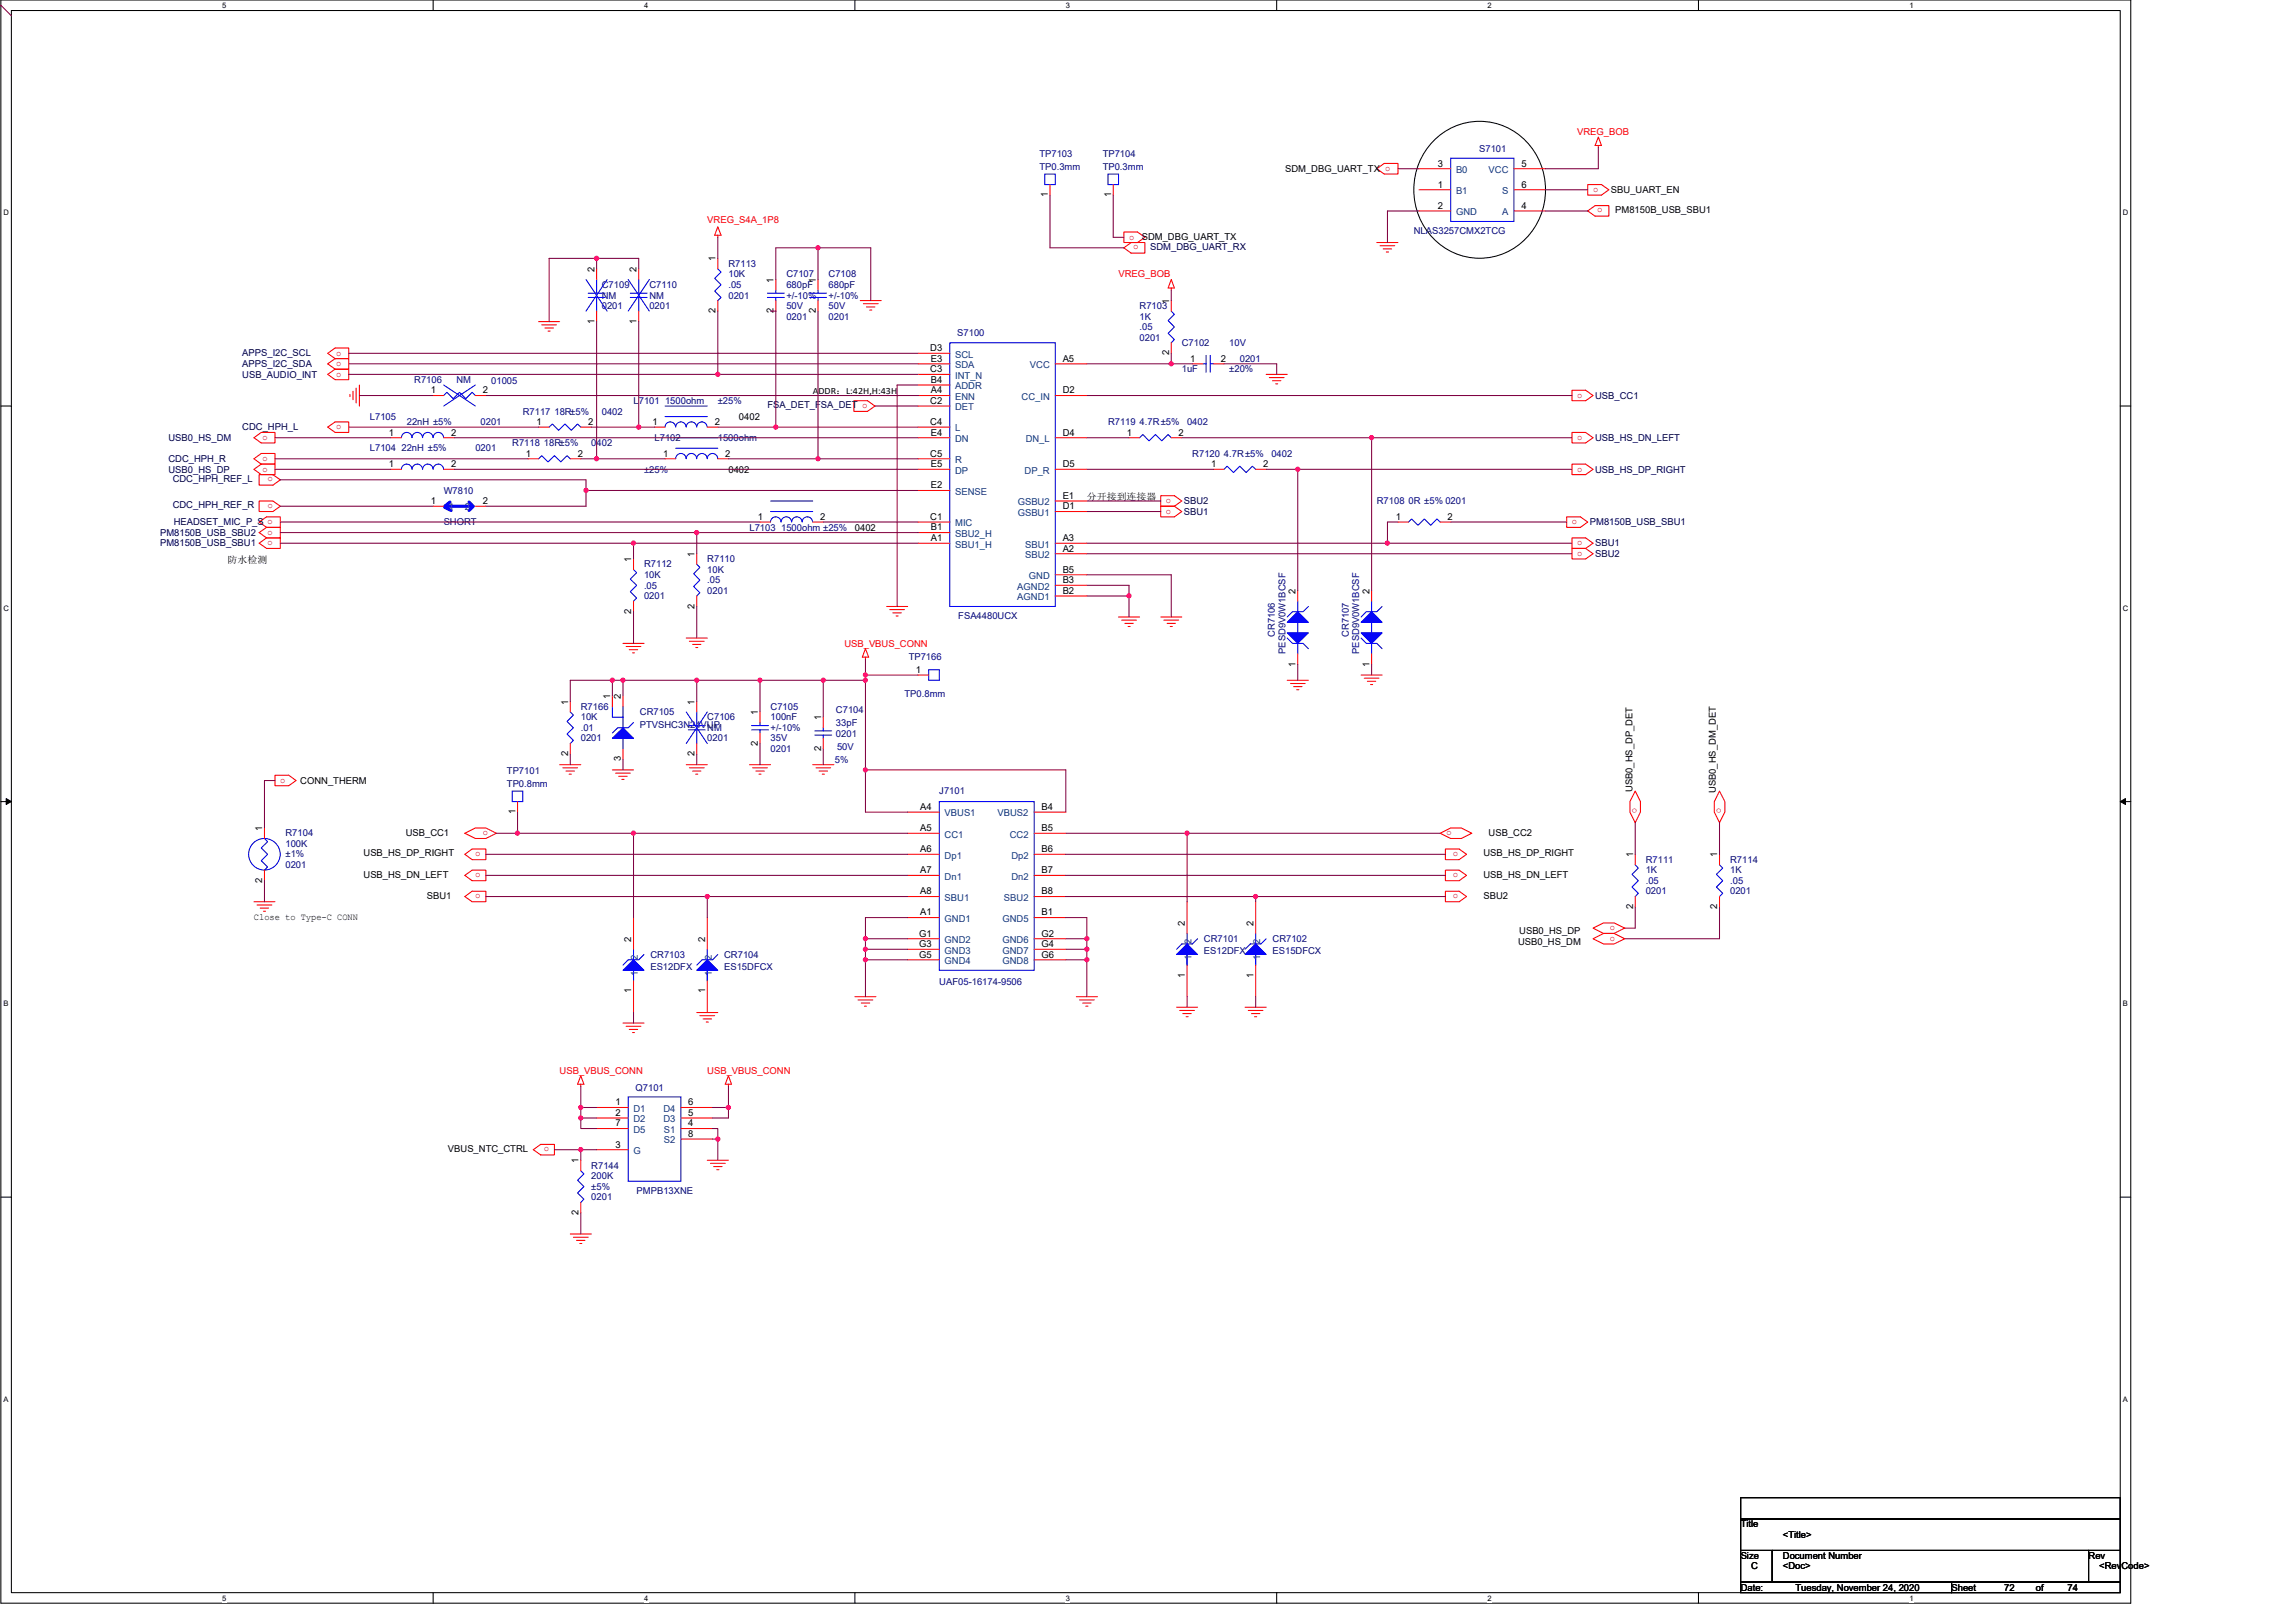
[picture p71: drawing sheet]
<svg xmlns="http://www.w3.org/2000/svg" width="420mm" height="297mm" viewBox="0 0 420 297" stroke-linecap="round" stroke-linejoin="round" font-family="sans-serif">
<defs><g id="words">
<g font-size="1.7" fill="#000080">
<text x="190.3" y="28.8">TP7103</text>
<text x="201.9" y="28.8">TP7104</text>
<text x="270.8" y="27.8">S7101</text>
<text x="190.3" y="31.1">TP0.3mm</text>
<text x="201.9" y="31.1">TP0.3mm</text>
<text x="258.8" y="42.8">NLAS3257CMX2TCG</text>
<text x="110.2" y="52.7">C7109</text>
<text x="118.9" y="52.7">C7110</text>
<text x="133.4" y="48.8">R7113</text>
<text x="133.4" y="50.8">10K</text>
<text x="133.4" y="52.7">.05</text>
<text x="144" y="50.8">C7107</text>
<text x="144" y="52.7">680pF</text>
<text x="151.7" y="50.8">C7108</text>
<text x="151.7" y="52.7">680pF</text>
<text x="110.2" y="54.6">NM</text>
<text x="110.2" y="56.6">0201</text>
<text x="118.9" y="54.6">NM</text>
<text x="118.9" y="56.6">0201</text>
<text x="133.4" y="54.6">0201</text>
<text x="144" y="58.5">0201</text>
<text x="144" y="56.6">50V</text>
<text x="144" y="54.6">+/-10%</text>
<text x="151.7" y="58.5">0201</text>
<text x="151.7" y="56.6">50V</text>
<text x="151.7" y="54.6">+/-10%</text>
<text x="208.6" y="56.6">R7103</text>
<text x="208.6" y="58.5">1K</text>
<text x="175.2" y="61.6">S7100</text>
<text x="208.6" y="60.4">.05</text>
<text x="208.6" y="62.4">0201</text>
<text x="216.4" y="63.3">C7102</text>
<text x="225.1" y="63.3">10V</text>
<text x="75.8" y="70.1">R7106</text>
<text x="83.6" y="70.1">NM</text>
<text x="89.9" y="70.3">01005</text>
<text x="216.4" y="68.1">1uF</text>
<text x="225.1" y="68.1">±20%</text>
<text x="227" y="66.2">0201</text>
<text x="67.7" y="76.8">L7105</text>
<text x="74.5" y="77.8">22nH ±5%</text>
<text x="88" y="77.8">0201</text>
<text x="95.7" y="75.9">R7117 18R±5%</text>
<text x="110.2" y="75.9">0402</text>
<text x="116" y="73.9">L7101 1500ohm</text>
<text x="131.4" y="73.9">±25%</text>
<text x="202.8" y="77.8">R7119 4.7R±5%</text>
<text x="217.3" y="77.8">0402</text>
<text x="67.7" y="82.6">L7104 22nH ±5%</text>
<text x="87" y="82.6">0201</text>
<text x="93.8" y="81.7">R7118 18R±5%</text>
<text x="108.3" y="81.7">0402</text>
<text x="119.8" y="80.7">L7102</text>
<text x="131.4" y="80.7">1500ohm</text>
<text x="218.3" y="83.6">R7120 4.7R±5%</text>
<text x="232.8" y="83.6">0402</text>
<text x="117.9" y="86.5">±25%</text>
<text x="81.2" y="90.3">W7810</text>
<text x="252.1" y="92.3">R7108 0R ±5% 0201</text>
<text x="81.2" y="96.1">SHORT</text>
<text x="137.2" y="97.1">L7103 1500ohm ±25%</text>
<text x="117.9" y="103.8">R7112</text>
<text x="117.9" y="105.8">10K</text>
<text x="117.9" y="107.7">.05</text>
<text x="129.5" y="102.9">R7110</text>
<text x="129.5" y="104.8">10K</text>
<text x="129.5" y="106.7">.05</text>
<text x="117.9" y="109.6">0201</text>
<text x="129.5" y="108.7">0201</text>
<text x="175.4" y="113.3">FSA4480UCX</text>
<text x="233.4" y="116.6" transform="rotate(-90 233.4 116.6)">CR7106</text>
<text x="235.3" y="119.7" transform="rotate(-90 235.3 119.7)">PESD9V0W1BCSF</text>
<text x="246.9" y="116.6" transform="rotate(-90 246.9 116.6)">CR7107</text>
<text x="248.8" y="119.7" transform="rotate(-90 248.8 119.7)">PESD9V0W1BCSF</text>
<text x="166.4" y="120.8">TP7166</text>
<text x="106.3" y="129.9">R7166</text>
<text x="106.3" y="131.8">10K</text>
<text x="117.1" y="130.9">CR7105</text>
<text x="129.5" y="131.8">C7106</text>
<text x="141.1" y="129.9">C7105</text>
<text x="141.1" y="131.8">100nF</text>
<text x="153" y="130.5">C7104</text>
<text x="165.6" y="127.6">TP0.8mm</text>
<text x="106.3" y="133.8">.01</text>
<text x="106.3" y="135.7">0201</text>
<text x="117.1" y="133.2">PTVSHC3N24VUP</text>
<text x="129.5" y="133.8">NM</text>
<text x="129.5" y="135.7">0201</text>
<text x="141.1" y="137.6">0201</text>
<text x="141.1" y="135.7">35V</text>
<text x="141.1" y="133.8">+/-10%</text>
<text x="153" y="132.8">33pF</text>
<text x="153" y="134.9">0201</text>
<text x="153.2" y="137.2">50V</text>
<text x="92.8" y="141.7">TP7101</text>
<text x="92.8" y="144">TP0.8mm</text>
<text x="152.9" y="139.6">5%</text>
<text x="172" y="145.4">J7101</text>
<text x="52.3" y="153.1">R7104</text>
<text x="52.3" y="155">100K</text>
<text x="52.3" y="156.9">±1%</text>
<text x="52.3" y="158.9">0201</text>
<text x="301.3" y="157.9">R7111</text>
<text x="301.3" y="159.8">1K</text>
<text x="301.3" y="161.8">.05</text>
<text x="316.7" y="157.9">R7114</text>
<text x="316.7" y="159.8">1K</text>
<text x="316.7" y="161.8">.05</text>
<text x="301.3" y="163.7">0201</text>
<text x="316.7" y="163.7">0201</text>
<text x="220.4" y="172.4">CR7101</text>
<text x="233" y="172.4">CR7102</text>
<text x="119.1" y="175.3">CR7103</text>
<text x="119.1" y="177.6">ES12DFX</text>
<text x="132.6" y="175.3">CR7104</text>
<text x="132.6" y="177.6">ES15DFCX</text>
<text x="220.4" y="174.7">ES12DFX</text>
<text x="233" y="174.7">ES15DFCX</text>
<text x="172" y="180.3">UAF05-16174-9506</text>
<text x="116.4" y="199.6">Q7101</text>
<text x="108.3" y="213.9">R7144</text>
<text x="108.3" y="215.8">200K</text>
<text x="108.3" y="217.7">±5%</text>
<text x="108.3" y="219.7">0201</text>
<text x="116.6" y="218.5">PMPB13XNE</text>
</g>
<g font-size="1.7" fill="#f00">
<text x="288.7" y="24.7">VREG_BOB</text>
<text x="291.6" y="35.2">o</text>
<text x="129.5" y="40.7">VREG_S4A_1P8</text>
<text x="293.4" y="38.1" transform="rotate(180 293.4 38.1)">o</text>
<text x="206.7" y="43.8">o</text>
<text x="208.4" y="44.9" transform="rotate(180 208.4 44.9)">o</text>
<text x="204.8" y="50.8">VREG_BOB</text>
<text x="61.5" y="65.1">o</text>
<text x="61.5" y="67">o</text>
<text x="61.5" y="68.9">o</text>
<text x="158.8" y="73.9" transform="rotate(180 158.8 73.9)">o</text>
<text x="288.7" y="72.8">o</text>
<text x="48" y="80.5">o</text>
<text x="61.5" y="78.6">o</text>
<text x="288.7" y="80.5">o</text>
<text x="48" y="84.4">o</text>
<text x="48" y="86.3">o</text>
<text x="50" y="87.4" transform="rotate(180 50 87.4)">o</text>
<text x="288.7" y="86.3">o</text>
<text x="50" y="92.2" transform="rotate(180 50 92.2)">o</text>
<text x="213.5" y="92.1">o</text>
<text x="213.5" y="94">o</text>
<text x="287.8" y="96">o</text>
<text x="49" y="99.8">o</text>
<text x="49" y="97.9">o</text>
<text x="288.7" y="99.8">o</text>
<text x="288.7" y="101.7">o</text>
<text x="154.6" y="118.3">USB_VBUS_CONN</text>
<text x="51.3" y="143.3">o</text>
<text x="298.8" y="147.9" transform="rotate(90 298.8 147.9)">o</text>
<text x="314.3" y="147.9" transform="rotate(90 314.3 147.9)">o</text>
<text x="88" y="155.9" transform="rotate(180 88 155.9)">o</text>
<text x="88.4" y="152.9">o</text>
<text x="264.8" y="152.9">o</text>
<text x="266.9" y="155.9" transform="rotate(180 266.9 155.9)">o</text>
<text x="88" y="159.7" transform="rotate(180 88 159.7)">o</text>
<text x="266.9" y="159.7" transform="rotate(180 266.9 159.7)">o</text>
<text x="88" y="163.6" transform="rotate(180 88 163.6)">o</text>
<text x="266.9" y="163.6" transform="rotate(180 266.9 163.6)">o</text>
<text x="294.7" y="170.3">o</text>
<text x="294.7" y="172.2">o</text>
<text x="102.5" y="196.5">USB_VBUS_CONN</text>
<text x="129.5" y="196.5">USB_VBUS_CONN</text>
<text x="100.5" y="209.9" transform="rotate(180 100.5 209.9)">o</text>
</g>
<g font-size="1.7">
<text x="235.3" y="31.5">SDM_DBG_UART_TX o</text>
<text x="263.3" y="34.3">1</text>
<text x="263.3" y="30.5">3</text>
<text x="278.5" y="34.3">6</text>
<text x="278.5" y="30.5">5</text>
<text x="294.9" y="35.3">SBU_UART_EN</text>
<text x="191.8" y="36.1" transform="rotate(-90 191.8 36.1)">1</text>
<text x="203.4" y="36.1" transform="rotate(-90 203.4 36.1)">1</text>
<text x="263.3" y="38.2">2</text>
<text x="278.5" y="38.2">4</text>
<text x="295.7" y="39">PM8150B_USB_SBU1</text>
<text x="131" y="47.9" transform="rotate(-90 131 47.9)">1</text>
<text x="209" y="44">SDM_DBG_UART_TX</text>
<text x="108.8" y="49.8" transform="rotate(-90 108.8 49.8)">2</text>
<text x="116.5" y="49.8" transform="rotate(-90 116.5 49.8)">2</text>
<text x="141.6" y="51.7" transform="rotate(-90 141.6 51.7)">1</text>
<text x="149.4" y="51.7" transform="rotate(-90 149.4 51.7)">1</text>
<text x="108.8" y="59.2" transform="rotate(-90 108.8 59.2)">1</text>
<text x="116.5" y="59.2" transform="rotate(-90 116.5 59.2)">1</text>
<text x="131" y="57.3" transform="rotate(-90 131 57.3)">2</text>
<text x="141.6" y="57.3" transform="rotate(-90 141.6 57.3)">2</text>
<text x="149.4" y="57.3" transform="rotate(-90 149.4 57.3)">2</text>
<text x="214" y="55.6" transform="rotate(-90 214 55.6)">1</text>
<text x="170.3" y="64.3">D3</text>
<text x="214" y="65" transform="rotate(-90 214 65)">2</text>
<text x="78.9" y="72">1</text>
<text x="88.4" y="72">2</text>
<text x="170.3" y="68.1">C3</text>
<text x="170.4" y="72">A4</text>
<text x="170.4" y="70.1">B4</text>
<text x="170.4" y="66.2">E3</text>
<text x="194.6" y="66.2">A5</text>
<text x="194.6" y="72">D2</text>
<text x="217.9" y="66.2">1</text>
<text x="223.5" y="66.2">2</text>
<text x="98.2" y="77.8">1</text>
<text x="107.7" y="77.8">2</text>
<text x="119.4" y="77.8">1</text>
<text x="130.8" y="77.8">2</text>
<text x="135.3" y="76.8">0402</text>
<text x="148.8" y="72.1">ADDR：L:42H,H:43H</text>
<text x="170.3" y="73.9">C2</text>
<text x="170.3" y="77.8">C4</text>
<text x="71.2" y="79.7">1</text>
<text x="82.6" y="79.7">2</text>
<text x="96.3" y="83.6">1</text>
<text x="105.8" y="83.6">2</text>
<text x="121.4" y="83.6">1</text>
<text x="132.8" y="83.6">2</text>
<text x="170.3" y="83.6">C5</text>
<text x="170.4" y="79.7">E4</text>
<text x="194.6" y="79.7">D4</text>
<text x="206.3" y="79.7">1</text>
<text x="215.8" y="79.7">2</text>
<text x="71.2" y="85.5">1</text>
<text x="82.6" y="85.5">2</text>
<text x="133.4" y="86.5">0402</text>
<text x="170.4" y="89.4">E2</text>
<text x="170.4" y="85.5">E5</text>
<text x="194.6" y="85.5">D5</text>
<text x="221.8" y="85.5">1</text>
<text x="231.2" y="85.5">2</text>
<text x="78.9" y="92.2">1</text>
<text x="88.4" y="92.2">2</text>
<text x="138.7" y="95.1">1</text>
<text x="150.1" y="95.1">2</text>
<text x="170.3" y="95.1">C1</text>
<text x="194.6" y="93.2">D1</text>
<text x="194.6" y="91.3">E1</text>
<text x="199" y="91.4">分开接到连接器</text>
<text x="255.5" y="95.1">1</text>
<text x="265" y="95.1">2</text>
<text x="127.2" y="101.9" transform="rotate(-90 127.2 101.9)">1</text>
<text x="156.5" y="97.1">0402</text>
<text x="170.4" y="99">A1</text>
<text x="170.4" y="97.1">B1</text>
<text x="194.6" y="100.9">A2</text>
<text x="194.6" y="99">A3</text>
<text x="41.7" y="103">防水检测</text>
<text x="115.6" y="102.9" transform="rotate(-90 115.6 102.9)">1</text>
<text x="194.6" y="106.7">B3</text>
<text x="194.6" y="104.8">B5</text>
<text x="115.6" y="112.3" transform="rotate(-90 115.6 112.3)">2</text>
<text x="127.2" y="111.4" transform="rotate(-90 127.2 111.4)">2</text>
<text x="194.6" y="108.7">B2</text>
<text x="237.2" y="108.7" transform="rotate(-90 237.2 108.7)">2</text>
<text x="250.7" y="108.7" transform="rotate(-90 250.7 108.7)">2</text>
<text x="167.7" y="123.1">1</text>
<text x="237.2" y="122" transform="rotate(-90 237.2 122)">1</text>
<text x="250.7" y="122" transform="rotate(-90 250.7 122)">1</text>
<text x="104" y="128.9" transform="rotate(-90 104 128.9)">1</text>
<text x="111.7" y="128" transform="rotate(-90 111.7 128)">1</text>
<text x="113.7" y="128" transform="rotate(-90 113.7 128)">2</text>
<text x="127.2" y="128.9" transform="rotate(-90 127.2 128.9)">1</text>
<text x="138.7" y="130.9" transform="rotate(-90 138.7 130.9)">1</text>
<text x="150.3" y="131.8" transform="rotate(-90 150.3 131.8)">1</text>
<text x="138.7" y="136.5" transform="rotate(-90 138.7 136.5)">2</text>
<text x="150.3" y="137.4" transform="rotate(-90 150.3 137.4)">2</text>
<text x="55" y="143.4">CONN_THERM</text>
<text x="104" y="138.4" transform="rotate(-90 104 138.4)">2</text>
<text x="113.7" y="139.4" transform="rotate(-90 113.7 139.4)">3</text>
<text x="127.2" y="138.4" transform="rotate(-90 127.2 138.4)">2</text>
<text x="94.3" y="149" transform="rotate(-90 94.3 149)">1</text>
<text x="168.5" y="148.2">A4</text>
<text x="190.7" y="148.2">B4</text>
<text x="298.8" y="145" transform="rotate(-90 298.8 145)">USB0_HS_DP_DET</text>
<text x="314.1" y="145.2" transform="rotate(-90 314.1 145.2)">USB0_HS_DM_DET</text>
<text x="48" y="152.1" transform="rotate(-90 48 152.1)">1</text>
<text x="74.3" y="153.1">USB_CC1</text>
<text x="168.5" y="152.1">A5</text>
<text x="168.5" y="156">A6</text>
<text x="190.7" y="156">B6</text>
<text x="190.7" y="152.1">B5</text>
<text x="272.5" y="153.1">USB_CC2</text>
<text x="48" y="161.6" transform="rotate(-90 48 161.6)">2</text>
<text x="66.6" y="156.7">USB_HS_DP_RIGHT</text>
<text x="66.6" y="160.6">USB_HS_DN_LEFT</text>
<text x="168.5" y="159.8">A7</text>
<text x="190.7" y="159.8">B7</text>
<text x="271.6" y="156.7">USB_HS_DP_RIGHT</text>
<text x="271.6" y="160.6">USB_HS_DN_LEFT</text>
<text x="299" y="156.9" transform="rotate(-90 299 156.9)">1</text>
<text x="314.4" y="156.9" transform="rotate(-90 314.4 156.9)">1</text>
<text x="78.1" y="164.5">SBU1</text>
<text x="168.5" y="167.5">A1</text>
<text x="168.5" y="163.7">A8</text>
<text x="190.7" y="167.5">B1</text>
<text x="190.7" y="163.7">B8</text>
<text x="271.6" y="164.5">SBU2</text>
<text x="299" y="166.4" transform="rotate(-90 299 166.4)">2</text>
<text x="314.4" y="166.4" transform="rotate(-90 314.4 166.4)">2</text>
<text x="46.5" y="168.4">Close to Type-C CONN</text>
<text x="115.6" y="172.4" transform="rotate(-90 115.6 172.4)">2</text>
<text x="129.1" y="172.4" transform="rotate(-90 129.1 172.4)">2</text>
<text x="168.3" y="171.4">G1</text>
<text x="168.3" y="173.3">G3</text>
<text x="190.7" y="171.4">G2</text>
<text x="190.7" y="173.3">G4</text>
<text x="216.9" y="169.5" transform="rotate(-90 216.9 169.5)">2</text>
<text x="229.5" y="169.5" transform="rotate(-90 229.5 169.5)">2</text>
<text x="277.9" y="173">USB0_HS_DM</text>
<text x="278.1" y="171">USB0_HS_DP</text>
<text x="168.3" y="175.3">G5</text>
<text x="190.7" y="175.3">G6</text>
<text x="216.9" y="178.9" transform="rotate(-90 216.9 178.9)">1</text>
<text x="229.5" y="178.9" transform="rotate(-90 229.5 178.9)">1</text>
<text x="115.6" y="181.8" transform="rotate(-90 115.6 181.8)">1</text>
<text x="129.1" y="181.8" transform="rotate(-90 129.1 181.8)">1</text>
<text x="112.7" y="202.3">1</text>
<text x="126" y="202.3">6</text>
<text x="112.7" y="204.2">2</text>
<text x="112.7" y="206.1">7</text>
<text x="126" y="206.1">4</text>
<text x="126" y="208.1">8</text>
<text x="126" y="204.2">5</text>
<text x="82" y="210.8">VBUS_NTC_CTRL</text>
<text x="105.9" y="212.9" transform="rotate(-90 105.9 212.9)">1</text>
<text x="112.7" y="210">3</text>
<text x="105.9" y="222.4" transform="rotate(-90 105.9 222.4)">2</text>
<text x="318.7" y="279.5">Title</text>
<text x="326.4" y="281.5">&lt;Title&gt;</text>
<text x="318.7" y="285.3">Size</text>
<text x="320.6" y="287.2">C</text>
<text x="326.4" y="285.3">Document Number</text>
<text x="326.4" y="287.2">&lt;Doc&gt;</text>
<text x="382.4" y="285.3">Rev</text>
<text x="384.3" y="287.2">&lt;RevCode&gt;</text>
<text x="318.7" y="291.1">Date:</text>
<text x="328.7" y="291.1">Tuesday, November 24, 2020</text>
<text x="357.3" y="291.1">Sheet</text>
<text x="366.9" y="291.1">72</text>
<text x="372.7" y="291.1">of</text>
<text x="378.5" y="291.1">74</text>
</g>
<g font-size="1.7" fill="#004080">
<text x="266.6" y="35.5">B1</text>
<text x="266.6" y="31.7">B0</text>
<text x="272.5" y="31.7">VCC</text>
<text x="275" y="35.5">S</text>
<text x="266.6" y="39.4">GND</text>
<text x="275" y="39.4">A</text>
<text x="174.9" y="65.4">SCL</text>
<text x="174.9" y="71.2">ADDR</text>
<text x="174.9" y="69.3">INT_N</text>
<text x="174.9" y="67.4">SDA</text>
<text x="188.6" y="67.4">VCC</text>
<text x="174.9" y="73.2">ENN</text>
<text x="174.9" y="75.1">DET</text>
<text x="187" y="73.2">CC_IN</text>
<text x="174.9" y="79">L</text>
<text x="174.9" y="80.9">DN</text>
<text x="187.8" y="80.9">DN_L</text>
<text x="174.9" y="84.8">R</text>
<text x="174.9" y="86.7">DP</text>
<text x="187.6" y="86.7">DP_R</text>
<text x="82.2" y="93.4">1</text>
<text x="85.1" y="93.4">2</text>
<text x="174.9" y="90.6">SENSE</text>
<text x="186.3" y="94.4">GSBU1</text>
<text x="186.3" y="92.5">GSBU2</text>
<text x="174.9" y="100.2">SBU1_H</text>
<text x="174.9" y="98.3">SBU2_H</text>
<text x="174.9" y="96.3">MIC</text>
<text x="187.7" y="100.2">SBU1</text>
<text x="186.2" y="107.9">AGND2</text>
<text x="187.7" y="102.1">SBU2</text>
<text x="188.4" y="106">GND</text>
<text x="186.2" y="109.9">AGND1</text>
<text x="172.9" y="149.4">VBUS1</text>
<text x="182.6" y="149.4">VBUS2</text>
<text x="172.9" y="153.3">CC1</text>
<text x="184.9" y="153.3">CC2</text>
<text x="172.9" y="157.1">Dp1</text>
<text x="172.9" y="161">Dn1</text>
<text x="185.2" y="157.1">Dp2</text>
<text x="185.2" y="161">Dn2</text>
<text x="172.9" y="164.9">SBU1</text>
<text x="183.8" y="164.9">SBU2</text>
<text x="172.9" y="168.7">GND1</text>
<text x="172.9" y="172.6">GND2</text>
<text x="183.5" y="168.7">GND5</text>
<text x="183.5" y="172.6">GND6</text>
<text x="218.1" y="172.8" transform="rotate(-90 218.1 172.8)">2</text>
<text x="230.7" y="172.8" transform="rotate(-90 230.7 172.8)">2</text>
<text x="116.8" y="178.5" transform="rotate(-90 116.8 178.5)">1</text>
<text x="116.8" y="175.7" transform="rotate(-90 116.8 175.7)">2</text>
<text x="130.3" y="178.5" transform="rotate(-90 130.3 178.5)">1</text>
<text x="130.3" y="175.7" transform="rotate(-90 130.3 175.7)">2</text>
<text x="172.9" y="174.5">GND3</text>
<text x="172.9" y="176.4">GND4</text>
<text x="183.5" y="174.5">GND7</text>
<text x="183.5" y="176.4">GND8</text>
<text x="218.1" y="175.7" transform="rotate(-90 218.1 175.7)">1</text>
<text x="230.7" y="175.7" transform="rotate(-90 230.7 175.7)">1</text>
<text x="116" y="203.5">D1</text>
<text x="121.5" y="203.5">D4</text>
<text x="116" y="205.4">D2</text>
<text x="116" y="207.3">D5</text>
<text x="121.5" y="205.4">D3</text>
<text x="121.5" y="207.3">S1</text>
<text x="121.5" y="209.3">S2</text>
<text x="116" y="211.2">G</text>
</g>
<g font-size="1.7" fill="#000040">
<text x="210.6" y="45.7">SDM_DBG_UART_RX</text>
<text x="44.4" y="65.2">APPS_I2C_SCL</text>
<text x="44.4" y="67.2">APPS_I2C_SDA</text>
<text x="44.4" y="69.1">USB_AUDIO_INT</text>
<text x="140.5" y="74.7">FSA_DET_FSA_DET</text>
<text x="292" y="73">USB_CC1</text>
<text x="30.8" y="80.7">USB0_HS_DM</text>
<text x="44.4" y="78.8">CDC_HPH_L</text>
<text x="292" y="80.7">USB_HS_DN_LEFT</text>
<text x="30.8" y="84.5">CDC_HPH_R</text>
<text x="30.8" y="86.5">USB0_HS_DP</text>
<text x="31.6" y="88.2">CDC_HPH_REF_L</text>
<text x="292" y="86.5">USB_HS_DP_RIGHT</text>
<text x="31.6" y="93">CDC_HPH_REF_R</text>
<text x="216.7" y="92.3">SBU2</text>
<text x="216.7" y="94.2">SBU1</text>
<text x="29.3" y="100">PM8150B_USB_SBU1</text>
<text x="29.3" y="98.1">PM8150B_USB_SBU2</text>
<text x="31.8" y="96.1">HEADSET_MIC_P_S o</text>
<text x="291.1" y="96.1">PM8150B_USB_SBU1</text>
<text x="292" y="100">SBU1</text>
<text x="292" y="101.9">SBU2</text>
</g>
<g font-size="1.4">
<text x="40.7" y="1.5">5</text>
<text x="117.9" y="1.5">4</text>
<text x="195.1" y="1.5">3</text>
<text x="272.3" y="1.5">2</text>
<text x="349.6" y="1.5">1</text>
<text x=".6" y="39.4">D</text>
<text x="388.7" y="39.4">D</text>
<text x=".6" y="111.8">C</text>
<text x="388.7" y="111.8">C</text>
<text x=".6" y="184.1">B</text>
<text x="388.7" y="184.1">B</text>
<text x=".6" y="256.5">A</text>
<text x="388.7" y="256.5">A</text>
<text x="40.7" y="292.9">5</text>
<text x="117.9" y="292.9">4</text>
<text x="195.1" y="292.9">3</text>
<text x="272.3" y="292.9">2</text>
<text x="349.6" y="292.9">1</text>
</g>
</g></defs>
<path d="M.2 0h389.9v293.4h-389.9zM2.1 1.9h386.1v289.6h-386.1z" fill="none" stroke="#000" stroke-width=".19"/>
<g fill="#fff">
<path d="M40.7 .2h.8v1.6h-.8z"/>
<path d="M40.7 291.7h.8v1.5h-.8z"/>
</g>
<path d="M79.3 0v1.9M79.3 291.5v1.9" fill="none" stroke="#000" stroke-width=".19"/>
<g fill="#fff">
<path d="M117.9 .2h.8v1.6h-.8z"/>
<path d="M117.9 291.7h.8v1.5h-.8z"/>
</g>
<path d="M156.5 0v1.9M156.5 291.5v1.9" fill="none" stroke="#000" stroke-width=".19"/>
<g fill="#fff">
<path d="M195.1 .2h.8v1.6h-.8z"/>
<path d="M195.1 291.7h.8v1.5h-.8z"/>
</g>
<path d="M233.7 0v1.9M233.7 291.5v1.9" fill="none" stroke="#000" stroke-width=".19"/>
<g fill="#fff">
<path d="M272.3 .2h.8v1.6h-.8z"/>
<path d="M272.3 291.7h.8v1.5h-.8z"/>
</g>
<path d="M310.9 0v1.9M310.9 291.5v1.9" fill="none" stroke="#000" stroke-width=".19"/>
<g fill="#fff">
<path d="M349.6 .2h.7v1.6h-.7z"/>
<path d="M349.6 291.7h.7v1.5h-.7z"/>
<path d="M.6 38.1h1v1.6h-1z"/>
<path d="M388.7 38.1h.9v1.6h-.9z"/>
<path d="M.6 110.5h1v1.6h-1z"/>
<path d="M388.7 110.5h.9v1.6h-.9z"/>
</g>
<path d="M.2 74.3h1.9M388.2 74.3h1.9" fill="none" stroke="#000" stroke-width=".19"/>
<g fill="#fff">
<path d="M.6 182.9h1v1.5h-1z"/>
<path d="M388.7 182.9h.9v1.5h-.9z"/>
</g>
<path d="M.2 146.7h1.9M388.2 146.7h1.9" fill="none" stroke="#000" stroke-width=".19"/>
<path d="M1.1 146.2l1 .5-1 .5zM388.2 146.7l.9-.5v1z" fill="#000" stroke="#000" stroke-width=".18"/>
<g fill="#fff">
<path d="M.6 255.3h1v1.5h-1z"/>
<path d="M388.7 255.3h.9v1.5h-.9z"/>
</g>
<path d="M262.4 25.9a11.9 11.9 0 0 1 20.2 6 12.3 12.3 0 0 1-14.5 15 12.7 12.7 0 0 1-5.7-21zM.2 219.1h1.9M388.2 219.1h1.9M318.7 274.1h69.5v3.9h-69.5zM318.7 278h69.5v5.8h-69.5zM318.7 283.8h5.8v5.8h-5.8zM318.7 289.6h38.6v1.9h-38.6zM324.5 283.8h57.9v5.8h-57.9zM357.3 289.6h30.9v1.9h-30.9zM382.4 283.8h5.8v5.8h-5.8z" fill="none" stroke="#000" stroke-width=".19"/>
<g fill="none" stroke="#f00" stroke-width=".19">
<path d="M192.2 33.8v1.9M203.8 33.8v1.9M252.1 30.9l1.3-1h2.5v2h-2.5zM259.8 34.7h5.8M259.8 38.6h5.8M259.8 30.9h5.8M277.2 38.6h5.8M277.2 30.9h5.8M277.2 34.7h5.8M290.7 33.8h2.5l1.3 .9-1.3 1h-2.5zM290.7 38.6l1.3-1h2.5v2h-2.5zM292.6 26.6v.4"/>
<path d="M292.6 25.1l.6 1.5h-1.2zM98.6 58.9h3.9M99.2 59.5h2.7M109.2 56.9v2M109.2 49.2v2M116.9 56.9v2M116.9 49.2v2M131.4 43.1v.3M131.4 47.3v1.9M131.4 55v1.9M131.4 41.5l.6 1.6h-1.2zM142 51.2v1.9"/>
<path d="M142 55v1.9M149.8 51.2v1.9M149.8 55v1.9M157.5 55h3.8M158.1 55.6h2.7M158.6 56.2h1.6M159.2 56.7h.4M205.7 42.5h2.5l1.4 .9-1.4 1h-2.5zM205.7 45.4l1.4-1h2.5v1.9h-2.5zM214.4 52.7v.4M214.4 55v1.9M214.4 51.2l.6 1.5h-1.1z"/>
<path d="M252.1 44.4h3.8M252.7 45h2.6M253.2 45.6h1.6M253.8 46.1h.4M60 64.7l1.4-1h2.4v1.9h-2.4zM60 68.5l1.4-.9h2.4v1.9h-2.4zM60 78.2l1.4-1h2.4v1.9h-2.4zM61.4 65.6h2.4v2h-2.4M61.4 65.6l-1.4 1 1.4 1M64.1 72.2v.4M64.6 71.6v1.6M65.2 71v2.7"/>
<path d="M65.8 70.5v3.8M79.3 72.4h1.9M87 72.4h2M98.6 78.2h1.9M99.8 60h1.5M100.3 60.6h.4M106.3 78.2h2M119.8 78.2h2M129.5 78.2h1.9M156.3 73.3h2.5l1.4 1-1.4 1h-2.5zM168.1 72.4h5.8M168.1 70.5h5.8"/>
<path d="M168.1 74.3h5.8M168.1 68.5h5.8M168.1 78.2h5.8M168.1 64.7h5.8M168.1 66.6h5.8M193.2 66.6h5.8M193.2 72.4h5.8M214.4 62.7v2M218.3 66.6h1.9M222.2 66.6h1.9M231.8 68.5h3.9M232.4 69.1h2.7"/>
<path d="M233 69.7h1.5M233.5 70.3h.4M287.8 71.4h2.5l1.3 1-1.3 .9h-2.5zM287.8 79.1h2.5l1.3 1-1.3 1h-2.5zM46.5 80.1l1.3-1h2.5v2h-2.5zM46.5 84l1.3-1h2.5v1.9h-2.5zM46.5 85.9l1.3-1h2.5v2h-2.5zM47.4 86.9h2.6l1.3 .9-1.3 1h-2.6zM47.4 91.7h2.6l1.3 .9-1.3 1h-2.6zM47.4 95.5l1.4-.9h2.5v1.9h-2.5zM47.4 99.4l1.4-1h2.5v2h-2.5zM48.8 96.5h2.5v1.9h-2.5"/>
<path d="M48.8 96.5l-1.4 1 1.4 .9M71.6 80.1h1.9M71.6 85.9h1.9M79.3 92.6h1.9M81.2 80.1h2M81.2 85.9h2M87 92.6h2M96.7 84h1.9M104.4 84h1.9M121.8 84h1.9M131.4 84h2M139.1 95.5h2"/>
<path d="M148.8 95.5h1.9M168.1 99.4h5.8M168.1 97.5h5.8M168.1 95.5h5.8M168.1 84h5.8M168.1 89.8h5.8M168.1 80.1h5.8M168.1 85.9h5.8M193.2 99.4h5.8M193.2 93.6h5.8M193.2 80.1h5.8M193.2 85.9h5.8"/>
<path d="M193.2 91.7h5.8M206.7 80.1h1.9M212.5 90.7h2.5l1.4 1-1.4 .9h-2.5zM212.5 92.6h2.5l1.4 1-1.4 1h-2.5zM214.4 80.1h2M222.2 85.9h1.9M229.9 85.9h1.9M255.9 95.5h2M263.7 95.5h1.9M286.8 94.6h2.5l1.4 .9-1.4 1h-2.5zM287.8 84.9h2.5l1.3 1-1.3 1h-2.5zM287.8 98.4h2.5l1.3 1-1.3 1h-2.5z"/>
<path d="M114.1 117.8h3.8M114.6 118.3h2.7M115.2 118.9h1.5M115.8 119.5h.4M116 102.3v1.9M116 110v2M125.6 116.8h3.9M126.2 117.4h2.7M126.8 117.9h1.5M127.4 118.5h.4M127.6 101.3v2M127.6 109.1v1.9"/>
<path d="M158.4 118.7l.6 1.6h-1.1zM162.3 111h3.9M162.9 111.6h2.7M163.5 112.2h1.5M164.1 112.7h.3M193.2 101.3h5.8M193.2 109.1h5.8M193.2 107.1h5.8M193.2 105.2h5.8M204.8 112.9h3.8M205.3 113.5h2.8M205.9 114.1h1.6"/>
<path d="M206.5 114.7h.4M212.5 112.9h3.9M213.1 113.5h2.7M213.7 114.1h1.5M214.2 114.7h.4M237.6 119.7v1.9M237.6 108.1v1.9M251.1 119.7v1.9M251.1 108.1v1.9M287.8 100.4h2.5l1.3 .9-1.3 1h-2.5zM102.5 140h3.8M104.4 128.4v1.9"/>
<path d="M104.4 136.1v1.9M112.1 127.4v1.9M114.1 127.4v1.9M114.1 137.1v1.9M125.6 140h3.9M127.6 128.4v1.9M127.6 136.1v1.9M137.2 140h3.9M139.1 130.3v1.9M139.1 134.2v1.9M148.8 140h3.9M150.7 131.3v1.9"/>
<path d="M150.7 135.1v2M158.4 120.3v.3M168.1 123.5h1.9M235.7 124.5h3.8M236.3 125.1h2.6M236.8 125.7h1.6M237.4 126.2h.4M249.2 123.5h3.8M249.8 124.1h2.7M250.3 124.7h1.6M250.9 125.3h.4M48.4 151.5v2"/>
<path d="M48.4 159.3v1.9M50.3 141.9h2.6l1.3 1-1.3 .9h-2.6zM85.1 152.5l1.9-1h2l1.9 1-1.9 1h-2zM85.1 156.4l1.3-1h2.6v1.9h-2.6zM94.8 146.7v1.9M103 140.5h2.7M103.6 141.1h1.6M104.2 141.7h.4M112.1 140.9h3.9M112.7 141.5h2.7M113.3 142.1h1.5M113.8 142.6h.4"/>
<path d="M126.2 140.5h2.7M126.8 141.1h1.5M127.4 141.7h.4M137.8 140.5h2.7M138.4 141.1h1.5M138.9 141.7h.4M149.4 140.5h2.7M150 141.1h1.5M150.5 141.7h.4M166.2 148.6h5.8M166.2 152.5h5.8M166.2 156.4h5.8"/>
<path d="M189.3 148.6h5.8M189.3 152.5h5.8M189.3 156.4h5.8M263.7 152.5l1.9-1h1.9l1.9 1-1.9 1h-1.9zM264.6 155.4h2.5l1.4 1-1.4 .9h-2.5zM264.6 159.3h2.5l1.4 .9-1.4 1h-2.5zM299.4 144.8l.9 1.9v1.9l-.9 2-1-2v-1.9zM299.4 156.4v1.9M314.8 144.8l1 1.9v1.9l-1 2-1-2v-1.9zM314.8 156.4v1.9M46.5 165h3.8M47.1 165.6h2.7"/>
<path d="M47.6 166.2h1.6M48.2 166.8h.4M85.1 160.2l1.3-.9h2.6v1.9h-2.6zM85.1 164.1l1.3-1h2.6v1.9h-2.6zM116 167.9v5.8M116 179.5v5.8M129.5 167.9v5.8M129.5 179.5v5.8M166.2 167.9h5.8M166.2 160.2h5.8M166.2 164.1h5.8M166.2 171.8h5.8"/>
<path d="M166.2 173.7h5.8M166.2 175.7h5.8M189.3 167.9h5.8M189.3 160.2h5.8M189.3 164.1h5.8M189.3 171.8h5.8M189.3 173.7h5.8M189.3 175.7h5.8M217.3 165v5.8M217.3 176.6v5.8M229.9 165v5.8M229.9 176.6v5.8"/>
<path d="M264.6 163.1h2.5l1.4 1-1.4 .9h-2.5zM291.6 169.9l2-1h1.9l1.9 1-1.9 .9h-1.9zM291.6 171.8l2-1h1.9l1.9 1-1.9 1h-1.9zM299.4 164.1v1.9M314.8 164.1v1.9M106.3 198.4v.4M106.3 196.9l.6 1.5h-1.2zM114.1 187.2h3.8M114.6 187.8h2.7M115.2 188.4h1.5M115.8 189h.4M127.6 185.3h3.8"/>
<path d="M128.1 185.9h2.7M128.7 186.5h1.6M129.3 187h.4M133.4 198.4v.4M133.4 196.9l.5 1.5h-1.1zM156.5 182.4h3.9M157.1 183h2.7M157.7 183.6h1.5M158.3 184.1h.3M197.1 182.4h3.8M197.6 183h2.7M198.2 183.6h1.6"/>
<path d="M198.8 184.1h.4M215.4 184.3h3.9M216 184.9h2.7M216.5 185.5h1.6M217.1 186.1h.4M227.9 184.3h3.9M228.5 184.9h2.7M229.1 185.5h1.5M229.7 186.1h.4M97.6 210.4l1.4-1h2.5v2h-2.5zM106.3 212.3v2M109.2 202.7h5.8"/>
<path d="M109.2 204.6h5.8M109.2 210.4h5.8M109.2 206.5h5.8M124.7 206.5h5.8M124.7 204.6h5.8M124.7 202.7h5.8M124.7 208.5h5.8M129.5 212.3h3.9M130.1 212.9h2.7M130.7 213.5h1.5M131.2 214.1h.4M104.4 225.8h3.9"/>
<path d="M105 226.4h2.7M105.5 227h1.6M106.1 227.6h.4M106.3 220.1v1.9"/>
</g>
<g fill="none" stroke="#800040" stroke-width=".19">
<path d="M.2 1h.1M.2 1l1.9 1.9M192.2 35.7v9.7h13.5M203.8 35.7v7.7h1.9M255.9 30.9h3.9M259.8 38.6h-5.8v5.8M283 34.7h7.7M283 38.6h7.7M292.6 27v3.9h-9.6M109.2 47.3h7.7v1.9M109.2 47.3h-8.7v11.6M109.2 47.3v1.9"/>
<path d="M109.2 58.9v25.1M116.9 58.9v19.3M131.4 56.9v11.6M131.4 43.4v3.9M141.1 56.9h.9v21.3M149.8 45.4h-7.8v5.8M149.8 45.4h9.6v9.6M149.8 45.4v5.8M149.8 56.9v27.1M214.4 53.1v1.9M63.8 78.2h34.8M63.8 68.5h67.6"/>
<path d="M63.8 64.7h104.3M63.8 66.6h104.3M65.8 72.4h13.5M89 72.4h79.1M108.3 78.2h8.6M116.9 78.2h2.9M131.4 78.2h10.6M131.4 68.5h36.7M142 78.2h26.1M160.2 74.3h7.9M168.1 70.5h-3.9v40.5M199 72.4h88.8"/>
<path d="M199 66.6h15.4M214.4 66.6h3.9M214.4 64.7v1.9M224.1 66.6h9.6v1.9M50.3 85.9h21.3M50.3 80.1h21.3M50.3 84h46.4M51.3 95.5h87.8M51.3 87.8h56v2M51.3 92.6h28M51.3 99.4h64.7M51.3 97.5h76.3"/>
<path d="M83.2 85.9h84.9M83.2 80.1h84.9M106.3 84h2.9M107.3 89.8h60.8M107.3 89.8v2.8h-18.3M109.2 84h12.6M116 99.4h52.1M116 99.4v2.9M127.6 97.5h40.5M127.6 97.5v3.8M133.4 84h16.4M149.8 84h18.3"/>
<path d="M150.7 95.5h17.4M199 99.4h55M199 85.9h23.2M199 80.1h7.7M199 91.7h13.5M199 93.6h13.5M216.4 80.1h34.7M231.8 85.9h5.8M237.6 85.9v22.2M237.6 85.9h50.2M251.1 80.1h36.7M251.1 80.1v28"/>
<path d="M254 99.4h33.8M255.9 95.5h-1.9v3.9M265.6 95.5h21.2M116 112v5.8M127.6 111v5.8M199 107.1h7.7v2M199 109.1h7.7M199 105.2h15.4v7.7M199 101.3h88.8M206.7 109.1v3.8M104.4 138v2M112.1 124.5h2v2.9"/>
<path d="M112.1 124.5v2.9M112.1 124.5h-7.7v3.9M114.1 139v1.9M114.1 124.5h13.5M127.6 124.5v3.9M127.6 124.5h11.5M127.6 138v2M139.1 124.5h11.6M139.1 124.5v5.8M139.1 136.1v3.9M150.7 124.5h7.7M150.7 124.5v6.8"/>
<path d="M150.7 137.1v2.9M158.4 120.6v2.9M158.4 123.5v1M158.4 123.5h9.7M158.4 124.5v16.4M237.6 121.6v2.9M251.1 121.6v1.9M50.3 142.9h-1.9v8.6M89 156.4h77.2M90.9 152.5h3.9M94.8 152.5h21.2M94.8 148.6v3.9"/>
<path d="M116 152.5v15.4M116 152.5h50.2M158.4 140.9v7.7h7.8M158.4 140.9h36.7v7.7M195.1 156.4h69.5M195.1 152.5h22.2M217.3 152.5v12.5M217.3 152.5h46.4M299.4 150.6v5.8M314.8 150.6v5.8M48.4 161.2v3.8M89 164.1h40.5"/>
<path d="M89 160.2h77.2M158.4 171.8v1.9M166.2 164.1h-36.7v3.8M166.2 167.9h-7.8v3.9h7.8M166.2 173.7h-7.8v2M166.2 175.7h-7.8v6.7M195.1 164.1h34.8M195.1 167.9h3.9v3.9M195.1 173.7h3.9M195.1 171.8h3.9M195.1 175.7h3.9M195.1 160.2h69.5"/>
<path d="M199 173.7v2M199 171.8v1.9M199 175.7v6.7M264.6 164.1h-34.7v.9M299.4 166v3.9h-2M314.8 166v5.8h-17.4M106.3 198.8v3.9M116 185.3v1.9M133.4 198.8v3.9M217.3 182.4v1.9M229.9 182.4v1.9M101.5 210.4h4.8"/>
<path d="M106.3 204.6h2.9M106.3 204.6v1.9h2.9M106.3 210.4h2.9M106.3 210.4v1.9M109.2 202.7h-2.9v1.9M130.5 208.5h.9M130.5 206.5h.9v2M130.5 202.7h2.9M131.4 208.5v3.8M133.4 202.7v1.9h-2.9M106.3 222v3.8"/>
</g>
<g fill="none" stroke="#00f" stroke-width=".19">
<path d="M191.3 31.9h1.9v1.9h-1.9zM202.9 31.9h1.9v1.9h-1.9zM265.6 29h11.6v11.5h-11.6zM107.3 51.2l3.9 5.7M107.7 54.4h3.1M107.7 53.7h3.1M109.2 54.4v2.5M109.2 51.2v2.5M111.2 51.2l-3.9 5.7M115 51.2l3.9 5.7M115.4 54.4h3.1M115.4 53.7h3.1"/>
<path d="M116.9 54.4v2.5M116.9 51.2v2.5M118.9 51.2l-3.9 5.7M131.4 49.2l.6 .6-1.2 1.1 1.2 1.2-1.2 1.2 1.2 1.1-.6 .6M140.5 53.7h3.1M140.5 54.4h3.1M142 53.1v.6M142 54.4v.6M148.2 53.7h3.1M148.2 54.4h3.1M149.8 53.1v.6M149.8 54.4v.6"/>
<path d="M214.4 56.9l.6 .6-1.1 1.2 1.1 1.1-1.1 1.2 1.1 1.1-.6 .6M81.2 72.4l.6-.6 1.2 1.2 1.1-1.2 1.2 1.2 1.1-1.2 .6 .6M81.2 70.5l5.8 3.8M87 70.5l-5.8 3.8M100.5 78.2l.6-.6 1.2 1.2 1.1-1.2 1.2 1.2 1.1-1.2 .6 .6M121.8 76.2h7.7M121.8 74.3h7.7M123.7 78.1a.96 .96 0 0 0-1-.9 .96 .96 0 0 0-.9 .9M129.5 78.1a.96 .96 0 0 0-1-.9 .96 .96 0 0 0-1 .9 .96 .96 0 0 0-.9-.9 .96 .96 0 0 0-1 .9 .95 .95 0 0 0-.9-.9 .95 .95 0 0 0-1 .9M173.9 62.7h19.3v48.3h-19.3zM220.2 66.6h.6M220.8 65v3.1"/>
<path d="M221.6 65v3.1M221.6 66.6h.6M77.4 80.1a.96 .96 0 0 0-1-1 .96 .96 0 0 0-1 1 .96 .96 0 0 0-.9-1 .96 .96 0 0 0-1 1M77.4 85.9a.96 .96 0 0 0-1-1 .96 .96 0 0 0-1 1 .96 .96 0 0 0-.9-1 .96 .96 0 0 0-1 1M79.3 80.1a.95 .95 0 0 0-1-1 .95 .95 0 0 0-.9 1M79.3 85.9a.95 .95 0 0 0-1-1 .95 .95 0 0 0-.9 1M81.2 80.1a.95 .95 0 0 0-.9-1 .95 .95 0 0 0-1 1M81.2 85.9a.95 .95 0 0 0-.9-1 .95 .95 0 0 0-1 1M98.6 84l.6-.6 1.1 1.1 1.2-1.1 1.2 1.1 1.1-1.1 .6 .6M123.7 82h7.7M123.7 80.1h7.7M131.4 83.9a.96 .96 0 0 0-1-.9 .96 .96 0 0 0-.9 .9 .96 .96 0 0 0-1-.9 .96 .96 0 0 0-1 .9 .96 .96 0 0 0-.9-.9 .96 .96 0 0 0-1 .9 .95 .95 0 0 0-.9-.9 .95 .95 0 0 0-1 .9"/>
<path d="M141.1 95.5a.96 .96 0 0 1 .9-.9 .96 .96 0 0 1 1 .9M141.1 93.6h7.7M141.1 91.7h7.7M143 95.5a.95 .95 0 0 1 1-.9 .95 .95 0 0 1 .9 .9M144.9 95.5a.95 .95 0 0 1 1-.9 .95 .95 0 0 1 .9 .9M146.9 95.5a.95 .95 0 0 1 .9-.9 .95 .95 0 0 1 1 .9M208.6 80.1l.6-.6 1.2 1.2 1.1-1.2 1.2 1.2 1.2-1.2 .5 .6M224.1 85.9l.6-.6 1.1 1.2 1.2-1.2 1.1 1.2 1.2-1.2 .6 .6M257.9 95.5l.5-.5 1.2 1.1 1.2-1.1 1.1 1.1 1.2-1.1 .6 .5M116 104.2l.6 .6-1.2 1.2 1.2 1.1-1.2 1.2 1.2 1.2-.6 .5M127.6 103.3l.5 .5-1.1 1.2 1.1 1.2-1.1 1.1 1.1 1.2-.5 .6M235.7 116.8l.9 1h2l.9 .9"/>
<path d="M237.6 110v2M237.6 117.8v1.9M237.6 113.9v1.9M239.5 111l-.9 1h-2l-.9 .9M249.2 116.8l.9 1h2l.9 .9M251.1 117.8v1.9M251.1 113.9v1.9M251.1 110v2M253 111l-.9 1h-2l-.9 .9M104.4 130.3l.6 .6-1.2 1.1 1.2 1.2-1.2 1.1 1.2 1.2-.6 .6M112.1 129.3v2h2M114.1 135.1v2"/>
<path d="M114.1 131.3v1.9M114.1 129.3v2M116 132.2l-1 1h-1.9l-1 1M125.6 130.3l3.9 5.8M126 132.8h3.1M126 133.6h3.1M127.6 130.3v2.5M127.6 133.6v2.5M129.5 130.3l-3.9 5.8M137.6 132.8h3.1M137.6 133.6h3.1M139.1 132.2v.6"/>
<path d="M139.1 133.6v.6M149.2 133.8h3.1M149.2 134.5h3.1M150.7 133.2v.6M150.7 134.5v.6M170 122.6h2v1.9h-2zM48.4 153.5l.6 .6-1.2 1.1 1.2 1.2-1.2 1.1 1.2 1.2-.6 .6M93.8 144.8h1.9v1.9h-1.9zM172 146.7h17.3v30.9h-17.3zM299.4 158.3l.5 .6-1.1 1.1 1.1 1.2-1.1 1.1 1.1 1.2-.5 .6M314.8 158.3l.6 .6-1.2 1.1 1.2 1.2-1.2 1.1 1.2 1.2-.6 .6M116 173.7v2"/>
<path d="M116 177.6v1.9M117.9 174.7l-1 1h-1.9l-.9 .9M129.5 173.7v2M129.5 177.6v1.9M131.4 174.7l-.9 1h-2l-.9 .9M217.3 170.8v2M217.3 174.7v1.9M219.3 171.8l-1 1h-1.9l-1 .9M229.9 170.8v2M229.9 174.7v1.9M231.8 171.8l-1 1h-1.9l-1 .9M106.3 214.3l.6 .5-1.2 1.2 1.2 1.2-1.2 1.1 1.2 1.2-.6 .6"/>
<path d="M115 200.8h9.7v15.4h-9.7z"/>
<circle cx="48.4" cy="156.3" r="2.89"/>
</g>
<g fill="#00f" stroke="#00f" stroke-width=".19">
<path d="M235.7 115.8h3.8l-1.9 2z" fill-rule="evenodd"/>
<path d="M237.6 112l1.9 1.9h-3.8z" fill-rule="evenodd"/>
<path d="M249.2 115.8h3.8l-1.9 2z" fill-rule="evenodd"/>
<path d="M251.1 112l1.9 1.9h-3.8z" fill-rule="evenodd"/>
<path d="M112.1 135.1l2-1.9 1.9 1.9z" fill-rule="evenodd"/>
<path d="M227.9 174.7l2-1.9 1.9 1.9z" fill-rule="evenodd"/>
<path d="M127.6 177.6l1.9-1.9 1.9 1.9z" fill-rule="evenodd"/>
<path d="M114.1 177.6l1.9-1.9 1.9 1.9z" fill-rule="evenodd"/>
<path d="M217.3 172.8l2 1.9h-3.9z" fill-rule="evenodd"/>
</g>
<path d="M81.4 92.9l1.2 .5M81.8 92.6h4.3M82.4 91.9l-1 .7M85.9 91.9l.5 .6M86.6 92.6l-.7 .8" fill="none" stroke="#00f" stroke-width=".57"/>
<g fill="#f0f" stroke="#f0f" stroke-width=".19">
<circle cx="214.4" cy="66.6" r=".38"/>
<circle cx="131.4" cy="68.5" r=".38"/>
<circle cx="254" cy="99.4" r=".38"/>
<circle cx="206.7" cy="109" r=".38"/>
<circle cx="107.3" cy="89.7" r=".38"/>
<circle cx="251.1" cy="80.1" r=".38"/>
<circle cx="149.7" cy="84" r=".38"/>
<circle cx="142" cy="78.2" r=".38"/>
<circle cx="149.7" cy="45.3" r=".38"/>
<circle cx="109.2" cy="47.3" r=".38"/>
<circle cx="116.9" cy="78.2" r=".38"/>
<circle cx="109.2" cy="84" r=".38"/>
<circle cx="237.6" cy="85.9" r=".38"/>
<circle cx="127.5" cy="124.5" r=".38"/>
<circle cx="114" cy="124.5" r=".38"/>
<circle cx="112.1" cy="124.5" r=".38"/>
<circle cx="150.7" cy="124.5" r=".38"/>
<circle cx="139.1" cy="124.5" r=".38"/>
<circle cx="158.4" cy="140.9" r=".38"/>
<circle cx="158.4" cy="123.5" r=".38"/>
<circle cx="129.5" cy="164.1" r=".38"/>
<circle cx="158.4" cy="171.8" r=".38"/>
<circle cx="158.4" cy="173.7" r=".38"/>
<circle cx="199" cy="173.7" r=".38"/>
<circle cx="199" cy="171.8" r=".38"/>
<circle cx="217.3" cy="152.5" r=".38"/>
<circle cx="229.9" cy="164.1" r=".38"/>
<circle cx="158.4" cy="124.5" r=".38"/>
<circle cx="106.3" cy="202.7" r=".38"/>
<circle cx="106.3" cy="204.6" r=".38"/>
<circle cx="133.3" cy="202.7" r=".38"/>
<circle cx="131.4" cy="208.5" r=".38"/>
<circle cx="116" cy="152.5" r=".38"/>
<circle cx="94.7" cy="152.5" r=".38"/>
<circle cx="158.4" cy="175.6" r=".38"/>
<circle cx="199" cy="175.6" r=".38"/>
<circle cx="106.3" cy="210.4" r=".38"/>
<circle cx="116" cy="99.4" r=".38"/>
<circle cx="127.5" cy="97.5" r=".38"/>
</g>
<use href="#words"/>
</svg>
